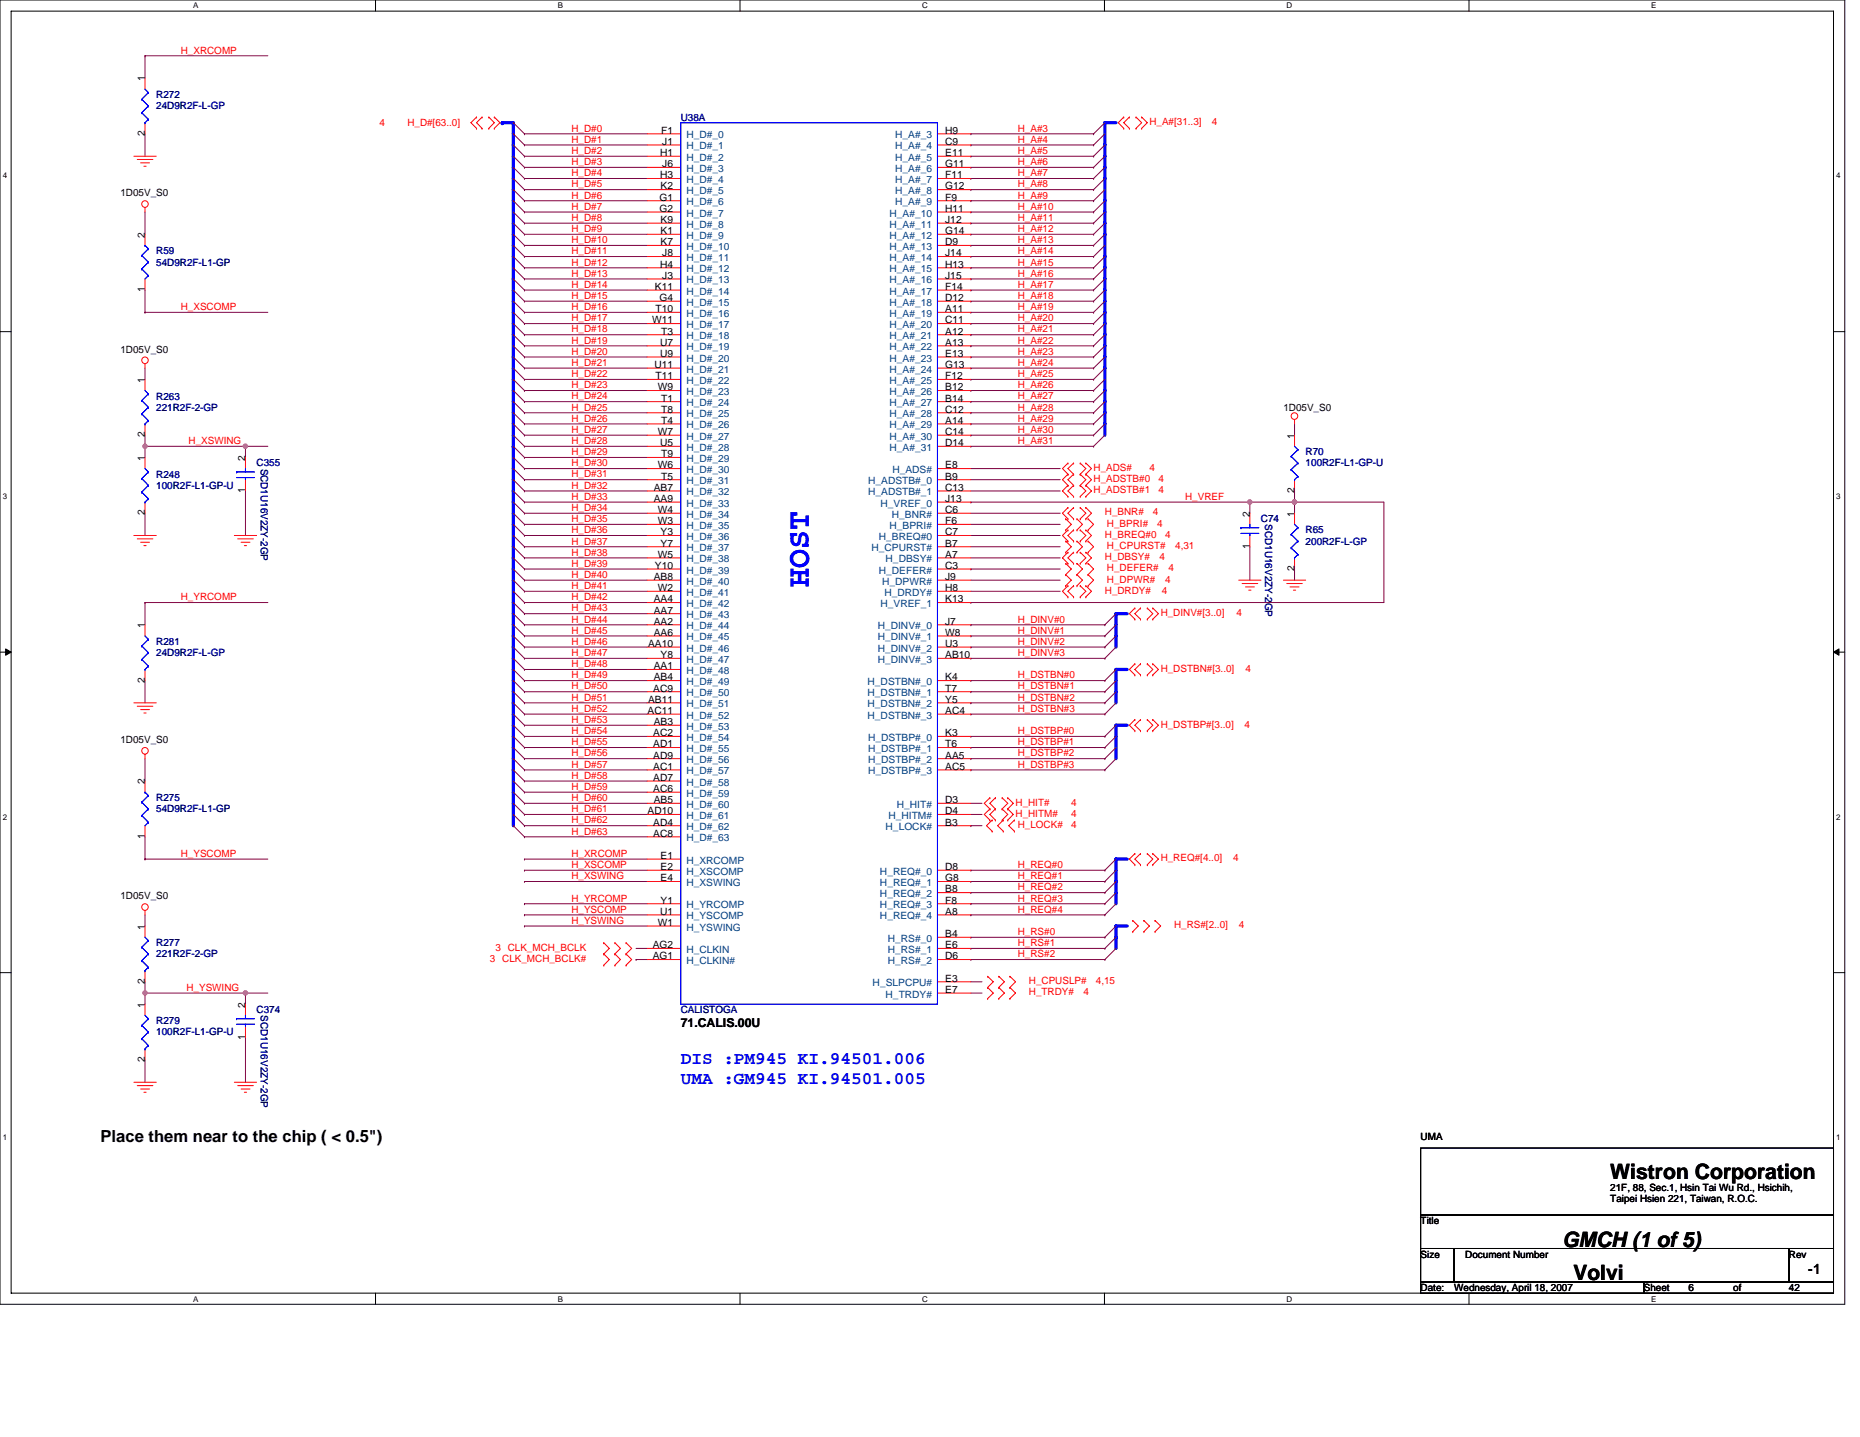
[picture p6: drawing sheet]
<svg xmlns="http://www.w3.org/2000/svg" width="279mm" height="216mm" viewBox="0 0 279 216" stroke-linecap="round" stroke-linejoin="round" font-family="sans-serif">
<defs><g id="words">
<text font-size="4.8" fill="#00f" x="121.5" y="88.2" transform="rotate(-90 121.5 88.2)">HOST</text>
<g font-size="3.2">
<text x="241.9" y="177.1">Wistron Corporation</text>
<text x="234.7" y="187.3">GMCH (1 of 5)</text>
<text x="236.4" y="192.4">Volvi</text>
</g>
<g font-size="2.7" fill="#00f">
<text x="102.3" y="159.8">DIS :PM945 KI.94501.006</text>
<text x="102.3" y="162.9">UMA :GM945 KI.94501.005</text>
</g>
<text font-size="2.5" x="15.1" y="171.6">Place them near to the chip ( &lt; 0.5&quot;)</text>
<text font-size="2.2" x="271.6" y="191.4">-1</text>
<text font-size="1.8" x="102.3" y="154.3">71.CALIS.00U</text>
<g font-size="1.5" fill="#f00">
<text x="27.2" y="8">H_XRCOMP</text>
<text x="57" y="18.9">4</text>
<text x="61.2" y="18.9">H_D#[63..0]</text>
<text x="85.8" y="19.8">H_D#0</text>
<text x="85.8" y="21.4">H_D#1</text>
<text x="85.8" y="23.1">H_D#2</text>
<text x="152.9" y="23.1">H_A#5</text>
<text x="152.9" y="19.8">H_A#3</text>
<text x="152.9" y="21.4">H_A#4</text>
<text x="172.7" y="18.8">H_A#[31..3]</text>
<text x="182.1" y="18.8">4</text>
<text x="85.8" y="24.8">H_D#3</text>
<text x="85.8" y="26.5">H_D#4</text>
<text x="85.8" y="28.2">H_D#5</text>
<text x="85.8" y="29.8">H_D#6</text>
<text x="152.9" y="28.2">H_A#8</text>
<text x="152.9" y="29.8">H_A#9</text>
<text x="152.9" y="24.8">H_A#6</text>
<text x="152.9" y="26.5">H_A#7</text>
<text x="85.8" y="31.5">H_D#7</text>
<text x="85.8" y="33.2">H_D#8</text>
<text x="85.8" y="34.9">H_D#9</text>
<text x="152.9" y="33.2">H_A#11</text>
<text x="152.9" y="34.9">H_A#12</text>
<text x="152.9" y="31.5">H_A#10</text>
<text x="85.8" y="36.5">H_D#10</text>
<text x="85.8" y="38.2">H_D#11</text>
<text x="85.8" y="39.9">H_D#12</text>
<text x="85.8" y="41.6">H_D#13</text>
<text x="152.9" y="38.2">H_A#14</text>
<text x="152.9" y="39.9">H_A#15</text>
<text x="152.9" y="41.6">H_A#16</text>
<text x="152.9" y="36.5">H_A#13</text>
<text x="27.2" y="46.6">H_XSCOMP</text>
<text x="85.8" y="43.2">H_D#14</text>
<text x="85.8" y="44.9">H_D#15</text>
<text x="85.8" y="46.6">H_D#16</text>
<text x="152.9" y="43.2">H_A#17</text>
<text x="152.9" y="44.9">H_A#18</text>
<text x="152.9" y="46.6">H_A#19</text>
<text x="85.8" y="48.3">H_D#17</text>
<text x="85.8" y="50">H_D#18</text>
<text x="85.8" y="51.6">H_D#19</text>
<text x="85.8" y="53.3">H_D#20</text>
<text x="152.9" y="53.3">H_A#23</text>
<text x="152.9" y="48.3">H_A#20</text>
<text x="152.9" y="50">H_A#21</text>
<text x="152.9" y="51.6">H_A#22</text>
<text x="85.8" y="55">H_D#21</text>
<text x="85.8" y="56.7">H_D#22</text>
<text x="85.8" y="58.3">H_D#23</text>
<text x="152.9" y="58.3">H_A#26</text>
<text x="152.9" y="55">H_A#24</text>
<text x="152.9" y="56.7">H_A#25</text>
<text x="85.8" y="60">H_D#24</text>
<text x="85.8" y="61.7">H_D#25</text>
<text x="85.8" y="63.4">H_D#26</text>
<text x="85.8" y="65">H_D#27</text>
<text x="152.9" y="63.4">H_A#29</text>
<text x="152.9" y="65">H_A#30</text>
<text x="152.9" y="60">H_A#27</text>
<text x="152.9" y="61.7">H_A#28</text>
<text x="28.3" y="66.7">H_XSWING</text>
<text x="85.8" y="66.7">H_D#28</text>
<text x="85.8" y="68.4">H_D#29</text>
<text x="85.8" y="70.1">H_D#30</text>
<text x="85.8" y="71.7">H_D#31</text>
<text x="152.9" y="66.7">H_A#31</text>
<text x="164.3" y="70.8">H_ADS#</text>
<text x="172.7" y="70.8">4</text>
<text x="85.8" y="73.4">H_D#32</text>
<text x="85.8" y="75.1">H_D#33</text>
<text x="85.8" y="76.8">H_D#34</text>
<text x="164.3" y="72.4">H_ADSTB#0</text>
<text x="164.3" y="74.1">H_ADSTB#1</text>
<text x="166" y="77.4">H_BNR#</text>
<text x="173.2" y="77.4">4</text>
<text x="174" y="72.4">4</text>
<text x="174" y="74.1">4</text>
<text x="178" y="75.1">H_VREF</text>
<text x="85.8" y="78.4">H_D#35</text>
<text x="85.8" y="80.1">H_D#36</text>
<text x="85.8" y="81.8">H_D#37</text>
<text x="85.8" y="83.5">H_D#38</text>
<text x="166" y="80.8">H_BREQ#0</text>
<text x="166.3" y="79.1">H_BPRI#</text>
<text x="166.3" y="82.5">H_CPURST#</text>
<text x="173.8" y="79.1">4</text>
<text x="175" y="80.8">4</text>
<text x="176.5" y="82.5">4,31</text>
<text x="85.8" y="85.2">H_D#39</text>
<text x="85.8" y="86.8">H_D#40</text>
<text x="85.8" y="88.5">H_D#41</text>
<text x="166" y="84.2">H_DBSY#</text>
<text x="166" y="89.2">H_DRDY#</text>
<text x="166.3" y="85.8">H_DEFER#</text>
<text x="166.3" y="87.5">H_DPWR#</text>
<text x="174.2" y="84.2">4</text>
<text x="174.5" y="89.2">4</text>
<text x="175" y="87.5">4</text>
<text x="175.5" y="85.8">4</text>
<text x="27.2" y="90.2">H_YRCOMP</text>
<text x="85.8" y="90.2">H_D#42</text>
<text x="85.8" y="91.9">H_D#43</text>
<text x="85.8" y="93.5">H_D#44</text>
<text x="85.8" y="95.2">H_D#45</text>
<text x="152.9" y="93.5">H_DINV#0</text>
<text x="152.9" y="95.2">H_DINV#1</text>
<text x="174.3" y="92.5">H_DINV#[3..0]</text>
<text x="185.7" y="92.5">4</text>
<text x="85.8" y="96.9">H_D#46</text>
<text x="85.8" y="98.6">H_D#47</text>
<text x="85.8" y="100.2">H_D#48</text>
<text x="85.8" y="101.9">H_D#49</text>
<text x="152.9" y="101.9">H_DSTBN#0</text>
<text x="152.9" y="96.9">H_DINV#2</text>
<text x="152.9" y="98.6">H_DINV#3</text>
<text x="174.3" y="100.9">H_DSTBN#[3..0]</text>
<text x="187.1" y="100.9">4</text>
<text x="85.8" y="103.6">H_D#50</text>
<text x="85.8" y="105.3">H_D#51</text>
<text x="85.8" y="107">H_D#52</text>
<text x="152.9" y="107">H_DSTBN#3</text>
<text x="152.9" y="105.3">H_DSTBN#2</text>
<text x="152.9" y="103.6">H_DSTBN#1</text>
<text x="85.8" y="108.6">H_D#53</text>
<text x="85.8" y="110.3">H_D#54</text>
<text x="85.8" y="112">H_D#55</text>
<text x="85.8" y="113.6">H_D#56</text>
<text x="152.9" y="113.6">H_DSTBP#2</text>
<text x="152.9" y="110.3">H_DSTBP#0</text>
<text x="152.9" y="112">H_DSTBP#1</text>
<text x="174.3" y="109.3">H_DSTBP#[3..0]</text>
<text x="186.9" y="109.3">4</text>
<text x="85.8" y="115.3">H_D#57</text>
<text x="85.8" y="117">H_D#58</text>
<text x="85.8" y="118.7">H_D#59</text>
<text x="152.9" y="115.3">H_DSTBP#3</text>
<text x="85.8" y="120.4">H_D#60</text>
<text x="85.8" y="122">H_D#61</text>
<text x="85.8" y="123.7">H_D#62</text>
<text x="85.8" y="125.4">H_D#63</text>
<text x="152.5" y="121.1">H_HIT#</text>
<text x="152.5" y="122.7">H_HITM#</text>
<text x="152.9" y="124.4">H_LOCK#</text>
<text x="160.9" y="124.4">4</text>
<text x="160.9" y="121.1">4</text>
<text x="160.9" y="122.7">4</text>
<text x="27.2" y="128.7">H_YSCOMP</text>
<text x="85.8" y="128.7">H_XRCOMP</text>
<text x="85.8" y="130.4">H_XSCOMP</text>
<text x="152.9" y="130.4">H_REQ#0</text>
<text x="174.3" y="129.4">H_REQ#[4..0]</text>
<text x="185.2" y="129.4">4</text>
<text x="85.8" y="135.4">H_YRCOMP</text>
<text x="85.8" y="137.1">H_YSCOMP</text>
<text x="85.8" y="132.1">H_XSWING</text>
<text x="152.9" y="132.1">H_REQ#1</text>
<text x="152.9" y="135.4">H_REQ#3</text>
<text x="152.9" y="133.8">H_REQ#2</text>
<text x="152.9" y="137.1">H_REQ#4</text>
<text x="74.4" y="142.8">3 CLK_MCH_BCLK</text>
<text x="85.8" y="138.8">H_YSWING</text>
<text x="152.9" y="142.2">H_RS#1</text>
<text x="152.9" y="143.8">H_RS#2</text>
<text x="152.9" y="140.5">H_RS#0</text>
<text x="176.4" y="139.5">H_RS#[2..0]</text>
<text x="186.1" y="139.5">4</text>
<text x="28" y="148.9">H_YSWING</text>
<text x="73.6" y="144.5">3 CLK_MCH_BCLK#</text>
<text x="154.6" y="149.5">H_TRDY#</text>
<text x="154.6" y="147.9">H_CPUSLP#</text>
<text x="162.8" y="149.5">4</text>
<text x="164.6" y="147.9">4,15</text>
</g>
<g font-size="1.5">
<text x="21.8" y="12.2" transform="rotate(-90 21.8 12.2)">1</text>
<text x="21.8" y="20.4" transform="rotate(-90 21.8 20.4)">2</text>
<text x="99.1" y="23.5">H1</text>
<text x="99.3" y="20.1">F1</text>
<text x="99.5" y="21.8">J1</text>
<text x="142" y="20.1">H9</text>
<text x="142" y="21.8">C9</text>
<text x="142" y="23.5">E11</text>
<text x="18.1" y="29.5">1D05V_S0</text>
<text x="99.1" y="26.8">H3</text>
<text x="99.2" y="28.5">K2</text>
<text x="99.5" y="25.1">J6</text>
<text x="142" y="25.1">G11</text>
<text x="142" y="26.8">F11</text>
<text x="142" y="28.5">G12</text>
<text x="21.8" y="35.7" transform="rotate(-90 21.8 35.7)">2</text>
<text x="99.1" y="30.1">G1</text>
<text x="99.1" y="31.8">G2</text>
<text x="99.2" y="33.5">K9</text>
<text x="99.2" y="35.2">K1</text>
<text x="142" y="30.1">F9</text>
<text x="142" y="31.8">H11</text>
<text x="142" y="33.5">J12</text>
<text x="142" y="35.2">G14</text>
<text x="99.1" y="40.2">H4</text>
<text x="99.2" y="36.9">K7</text>
<text x="99.5" y="38.5">J8</text>
<text x="99.5" y="41.9">J3</text>
<text x="142" y="36.9">D9</text>
<text x="142" y="38.5">J14</text>
<text x="142" y="40.2">H13</text>
<text x="142" y="41.9">J15</text>
<text x="21.8" y="43.9" transform="rotate(-90 21.8 43.9)">1</text>
<text x="98.4" y="43.6">K11</text>
<text x="98.5" y="46.9">T10</text>
<text x="99.1" y="45.2">G4</text>
<text x="142" y="43.6">F14</text>
<text x="142" y="45.2">D12</text>
<text x="142" y="46.9">A11</text>
<text x="18.1" y="53">1D05V_S0</text>
<text x="98" y="48.6">W11</text>
<text x="99.1" y="51.9">U7</text>
<text x="99.1" y="53.6">U9</text>
<text x="99.3" y="50.3">T3</text>
<text x="142" y="48.6">C11</text>
<text x="142" y="50.3">A12</text>
<text x="142" y="51.9">A13</text>
<text x="142" y="53.6">E13</text>
<text x="21.8" y="57.5" transform="rotate(-90 21.8 57.5)">1</text>
<text x="98.3" y="55.3">U11</text>
<text x="98.5" y="57">T11</text>
<text x="98.8" y="58.7">W9</text>
<text x="142" y="55.3">G13</text>
<text x="142" y="57">F12</text>
<text x="142" y="58.7">B12</text>
<text x="21.8" y="65.7" transform="rotate(-90 21.8 65.7)">2</text>
<text x="98.8" y="65.4">W7</text>
<text x="99.3" y="60.3">T1</text>
<text x="99.3" y="62">T8</text>
<text x="99.3" y="63.7">T4</text>
<text x="142" y="60.3">B14</text>
<text x="142" y="62">C12</text>
<text x="142" y="63.7">A14</text>
<text x="142" y="65.4">C14</text>
<text x="192.8" y="61.7">1D05V_S0</text>
<text x="194.4" y="65.9" transform="rotate(-90 194.4 65.9)">1</text>
<text x="21.8" y="69.2" transform="rotate(-90 21.8 69.2)">1</text>
<text x="36.9" y="69.2" transform="rotate(-90 36.9 69.2)">2</text>
<text x="98.8" y="70.4">W6</text>
<text x="99.1" y="67">U5</text>
<text x="99.3" y="68.7">T9</text>
<text x="142" y="67">D14</text>
<text x="142" y="70.4">E8</text>
<text x="21.8" y="77.4" transform="rotate(-90 21.8 77.4)">2</text>
<text x="36.9" y="74.1" transform="rotate(-90 36.9 74.1)">1</text>
<text x="98.2" y="73.7">AB7</text>
<text x="98.2" y="75.4">AA9</text>
<text x="98.8" y="77.1">W4</text>
<text x="99.3" y="72.1">T5</text>
<text x="142" y="75.4">J13</text>
<text x="142" y="72.1">B9</text>
<text x="142" y="73.7">C13</text>
<text x="142" y="77.1">C6</text>
<text x="187.7" y="77.6" transform="rotate(-90 187.7 77.6)">2</text>
<text x="194.4" y="77.6" transform="rotate(-90 194.4 77.6)">1</text>
<text x="194.4" y="74.1" transform="rotate(-90 194.4 74.1)">2</text>
<text x="98.8" y="78.8">W3</text>
<text x="98.8" y="83.8">W5</text>
<text x="99.2" y="80.4">Y3</text>
<text x="99.2" y="82.1">Y7</text>
<text x="142" y="83.8">A7</text>
<text x="142" y="82.1">B7</text>
<text x="142" y="78.8">F6</text>
<text x="142" y="80.4">C7</text>
<text x="187.7" y="82.5" transform="rotate(-90 187.7 82.5)">1</text>
<text x="98.2" y="87.1">AB8</text>
<text x="98.4" y="85.5">Y10</text>
<text x="98.8" y="88.8">W2</text>
<text x="142" y="87.1">J9</text>
<text x="142" y="88.8">H8</text>
<text x="142" y="85.5">C3</text>
<text x="194.4" y="85.8" transform="rotate(-90 194.4 85.8)">2</text>
<text x="21.8" y="94.4" transform="rotate(-90 21.8 94.4)">1</text>
<text x="98.2" y="90.5">AA4</text>
<text x="98.2" y="92.2">AA7</text>
<text x="98.2" y="93.9">AA2</text>
<text x="98.2" y="95.5">AA6</text>
<text x="142" y="93.9">J7</text>
<text x="142" y="95.5">W8</text>
<text x="142" y="90.5">K13</text>
<text x="97.4" y="97.2">AA10</text>
<text x="98.2" y="100.6">AA1</text>
<text x="99.2" y="98.9">Y8</text>
<text x="142" y="97.2">U3</text>
<text x="142" y="98.9">AB10</text>
<text x="21.8" y="102.6" transform="rotate(-90 21.8 102.6)">2</text>
<text x="97.3" y="107.3">AC11</text>
<text x="97.4" y="105.6">AB11</text>
<text x="98.1" y="103.9">AC9</text>
<text x="98.2" y="102.2">AB4</text>
<text x="142" y="102.2">K4</text>
<text x="142" y="103.9">T7</text>
<text x="142" y="105.6">Y5</text>
<text x="142" y="107.3">AC4</text>
<text x="18.1" y="111.7">1D05V_S0</text>
<text x="98.1" y="110.6">AC2</text>
<text x="98.1" y="112.3">AD1</text>
<text x="98.1" y="114">AD9</text>
<text x="98.2" y="108.9">AB3</text>
<text x="142" y="110.6">K3</text>
<text x="142" y="112.3">T6</text>
<text x="142" y="114">AA5</text>
<text x="21.8" y="117.9" transform="rotate(-90 21.8 117.9)">2</text>
<text x="98.1" y="115.7">AC1</text>
<text x="98.1" y="117.3">AD7</text>
<text x="98.1" y="119">AC6</text>
<text x="142" y="115.7">AC5</text>
<text x="97.3" y="122.3">AD10</text>
<text x="98.1" y="124">AD4</text>
<text x="98.1" y="125.7">AC8</text>
<text x="98.2" y="120.7">AB5</text>
<text x="142" y="122.3">D4</text>
<text x="142" y="124">B3</text>
<text x="142" y="120.7">D3</text>
<text x="21.8" y="126.1" transform="rotate(-90 21.8 126.1)">1</text>
<text x="99.2" y="129.1">E1</text>
<text x="99.2" y="130.7">E2</text>
<text x="142" y="130.7">D8</text>
<text x="18.1" y="135.1">1D05V_S0</text>
<text x="99.1" y="137.4">U1</text>
<text x="99.2" y="132.4">E4</text>
<text x="99.2" y="135.8">Y1</text>
<text x="142" y="132.4">G8</text>
<text x="142" y="134.1">B8</text>
<text x="142" y="135.8">F8</text>
<text x="142" y="137.4">A8</text>
<text x="21.8" y="139.7" transform="rotate(-90 21.8 139.7)">1</text>
<text x="98" y="142.5">AG2</text>
<text x="98.8" y="139.1">W1</text>
<text x="142" y="140.8">B4</text>
<text x="142" y="142.5">E6</text>
<text x="21.8" y="147.8" transform="rotate(-90 21.8 147.8)">2</text>
<text x="98" y="144.1">AG1</text>
<text x="142" y="147.5">E3</text>
<text x="142" y="149.2">E7</text>
<text x="142" y="144.1">D6</text>
<text x="21.8" y="151.4" transform="rotate(-90 21.8 151.4)">1</text>
<text x="36.9" y="151.4" transform="rotate(-90 36.9 151.4)">2</text>
<text x="21.8" y="159.6" transform="rotate(-90 21.8 159.6)">2</text>
<text x="36.9" y="156.2" transform="rotate(-90 36.9 156.2)">1</text>
<text x="213.4" y="171.3">UMA</text>
<text x="241.9" y="178.9">21F, 88, Sec.1, Hsin Tai Wu Rd., Hsichih,</text>
<text x="213.4" y="183.9">Title</text>
<text x="241.9" y="180.6">Taipei Hsien 221, Taiwan, R.O.C.</text>
<text x="213.4" y="188.9">Size</text>
<text x="220.1" y="188.9">Document Number</text>
<text x="268.7" y="188.9">Rev</text>
<text x="213.4" y="194">Date:</text>
<text x="218.4" y="194">Wednesday, April 18, 2007</text>
<text x="246.9" y="194">Sheet</text>
<text x="253.6" y="194">6</text>
<text x="260.3" y="194">of</text>
<text x="268.7" y="194">42</text>
</g>
<g font-size="1.5" fill="#000080">
<text x="23.5" y="14.8">R272</text>
<text x="23.5" y="16.4">24D9R2F-L-GP</text>
<text x="102.3" y="18.1">U38A</text>
<text x="23.5" y="38.2">R59</text>
<text x="23.5" y="39.9">54D9R2F-L1-GP</text>
<text x="23.5" y="60">R263</text>
<text x="23.5" y="61.7">221R2F-2-GP</text>
<text x="23.5" y="71.8">R248</text>
<text x="38.5" y="70.1">C355</text>
<text x="39.2" y="70.4" transform="rotate(90 39.2 70.4)">SCD1U16V2ZY-2GP</text>
<text x="196.1" y="68.4">R70</text>
<text x="196.1" y="70.1">100R2F-L1-GP-U</text>
<text x="23.5" y="73.4">100R2F-L1-GP-U</text>
<text x="189.4" y="78.5">C74</text>
<text x="190" y="78.8" transform="rotate(90 190 78.8)">SCD1U16V2ZY-2GP</text>
<text x="196.1" y="80.1">R65</text>
<text x="196.1" y="81.8">200R2F-L-GP</text>
<text x="23.5" y="96.9">R281</text>
<text x="23.5" y="98.6">24D9R2F-L-GP</text>
<text x="23.5" y="120.4">R275</text>
<text x="23.5" y="122">54D9R2F-L1-GP</text>
<text x="23.5" y="142.2">R277</text>
<text x="23.5" y="143.8">221R2F-2-GP</text>
<text x="23.5" y="153.9">R279</text>
<text x="23.5" y="155.6">100R2F-L1-GP-U</text>
<text x="38.5" y="152.2">C374</text>
<text x="39.2" y="152.5" transform="rotate(90 39.2 152.5)">SCD1U16V2ZY-2GP</text>
<text x="102.3" y="152.2">CALISTOGA</text>
</g>
<g font-size="1.5" fill="#004080">
<text x="103.1" y="20.8">H_D#_0</text>
<text x="103.1" y="22.5">H_D#_1</text>
<text x="134.5" y="20.8">H_A#_3</text>
<text x="134.5" y="22.5">H_A#_4</text>
<text x="103.1" y="24.2">H_D#_2</text>
<text x="103.1" y="25.8">H_D#_3</text>
<text x="103.1" y="27.5">H_D#_4</text>
<text x="103.1" y="29.2">H_D#_5</text>
<text x="134.5" y="24.2">H_A#_5</text>
<text x="134.5" y="25.8">H_A#_6</text>
<text x="134.5" y="27.5">H_A#_7</text>
<text x="134.5" y="29.2">H_A#_8</text>
<text x="103.1" y="30.8">H_D#_6</text>
<text x="103.1" y="32.5">H_D#_7</text>
<text x="103.1" y="34.2">H_D#_8</text>
<text x="103.1" y="35.9">H_D#_9</text>
<text x="133.6" y="32.5">H_A#_10</text>
<text x="133.6" y="34.2">H_A#_11</text>
<text x="133.6" y="35.9">H_A#_12</text>
<text x="134.5" y="30.8">H_A#_9</text>
<text x="103.1" y="37.5">H_D#_10</text>
<text x="103.1" y="39.2">H_D#_11</text>
<text x="103.1" y="40.9">H_D#_12</text>
<text x="133.6" y="37.5">H_A#_13</text>
<text x="133.6" y="39.2">H_A#_14</text>
<text x="133.6" y="40.9">H_A#_15</text>
<text x="103.1" y="42.6">H_D#_13</text>
<text x="103.1" y="44.3">H_D#_14</text>
<text x="103.1" y="45.9">H_D#_15</text>
<text x="103.1" y="47.6">H_D#_16</text>
<text x="133.6" y="42.6">H_A#_16</text>
<text x="133.6" y="44.3">H_A#_17</text>
<text x="133.6" y="45.9">H_A#_18</text>
<text x="133.6" y="47.6">H_A#_19</text>
<text x="103.1" y="49.3">H_D#_17</text>
<text x="103.1" y="51">H_D#_18</text>
<text x="103.1" y="52.6">H_D#_19</text>
<text x="133.6" y="49.3">H_A#_20</text>
<text x="133.6" y="51">H_A#_21</text>
<text x="133.6" y="52.6">H_A#_22</text>
<text x="103.1" y="54.3">H_D#_20</text>
<text x="103.1" y="56">H_D#_21</text>
<text x="103.1" y="57.7">H_D#_22</text>
<text x="103.1" y="59.4">H_D#_23</text>
<text x="133.6" y="54.3">H_A#_23</text>
<text x="133.6" y="56">H_A#_24</text>
<text x="133.6" y="57.7">H_A#_25</text>
<text x="133.6" y="59.4">H_A#_26</text>
<text x="103.1" y="61">H_D#_24</text>
<text x="103.1" y="62.7">H_D#_25</text>
<text x="103.1" y="64.4">H_D#_26</text>
<text x="133.6" y="61">H_A#_27</text>
<text x="133.6" y="62.7">H_A#_28</text>
<text x="133.6" y="64.4">H_A#_29</text>
<text x="103.1" y="66.1">H_D#_27</text>
<text x="103.1" y="67.7">H_D#_28</text>
<text x="103.1" y="69.4">H_D#_29</text>
<text x="103.1" y="71.1">H_D#_30</text>
<text x="133.6" y="66.1">H_A#_30</text>
<text x="133.6" y="67.7">H_A#_31</text>
<text x="134" y="71.1">H_ADS#</text>
<text x="103.1" y="72.7">H_D#_31</text>
<text x="103.1" y="74.4">H_D#_32</text>
<text x="103.1" y="76.1">H_D#_33</text>
<text x="103.1" y="77.8">H_D#_34</text>
<text x="130.4" y="72.7">H_ADSTB#_0</text>
<text x="130.4" y="74.4">H_ADSTB#_1</text>
<text x="132.3" y="76.1">H_VREF_0</text>
<text x="134" y="77.8">H_BNR#</text>
<text x="103.1" y="79.5">H_D#_35</text>
<text x="103.1" y="81.1">H_D#_36</text>
<text x="103.1" y="82.8">H_D#_37</text>
<text x="130.9" y="82.8">H_CPURST#</text>
<text x="132" y="81.1">H_BREQ#0</text>
<text x="133.6" y="79.5">H_BPRI#</text>
<text x="103.1" y="84.5">H_D#_38</text>
<text x="103.1" y="86.2">H_D#_39</text>
<text x="103.1" y="87.8">H_D#_40</text>
<text x="103.1" y="89.5">H_D#_41</text>
<text x="132" y="86.2">H_DEFER#</text>
<text x="132.5" y="87.8">H_DPWR#</text>
<text x="132.9" y="89.5">H_DRDY#</text>
<text x="133" y="84.5">H_DBSY#</text>
<text x="103.1" y="91.2">H_D#_42</text>
<text x="103.1" y="92.9">H_D#_43</text>
<text x="103.1" y="94.6">H_D#_44</text>
<text x="131.8" y="94.6">H_DINV#_0</text>
<text x="132.3" y="91.2">H_VREF_1</text>
<text x="103.1" y="96.2">H_D#_45</text>
<text x="103.1" y="97.9">H_D#_46</text>
<text x="103.1" y="99.6">H_D#_47</text>
<text x="103.1" y="101.3">H_D#_48</text>
<text x="131.8" y="96.2">H_DINV#_1</text>
<text x="131.8" y="97.9">H_DINV#_2</text>
<text x="131.8" y="99.6">H_DINV#_3</text>
<text x="103.1" y="102.9">H_D#_49</text>
<text x="103.1" y="104.6">H_D#_50</text>
<text x="103.1" y="106.3">H_D#_51</text>
<text x="103.1" y="108">H_D#_52</text>
<text x="130.3" y="102.9">H_DSTBN#_0</text>
<text x="130.3" y="104.6">H_DSTBN#_1</text>
<text x="130.3" y="106.3">H_DSTBN#_2</text>
<text x="130.3" y="108">H_DSTBN#_3</text>
<text x="103.1" y="109.6">H_D#_53</text>
<text x="103.1" y="111.3">H_D#_54</text>
<text x="103.1" y="113">H_D#_55</text>
<text x="130.4" y="111.3">H_DSTBP#_0</text>
<text x="130.4" y="113">H_DSTBP#_1</text>
<text x="103.1" y="114.7">H_D#_56</text>
<text x="103.1" y="116.4">H_D#_57</text>
<text x="103.1" y="118">H_D#_58</text>
<text x="103.1" y="119.7">H_D#_59</text>
<text x="130.4" y="114.7">H_DSTBP#_2</text>
<text x="130.4" y="116.4">H_DSTBP#_3</text>
<text x="103.1" y="121.4">H_D#_60</text>
<text x="103.1" y="123">H_D#_61</text>
<text x="103.1" y="124.7">H_D#_62</text>
<text x="133" y="124.7">H_LOCK#</text>
<text x="133.5" y="123">H_HITM#</text>
<text x="134.7" y="121.4">H_HIT#</text>
<text x="103.1" y="129.8">H_XRCOMP</text>
<text x="103.1" y="131.4">H_XSCOMP</text>
<text x="103.1" y="126.4">H_D#_63</text>
<text x="132.2" y="131.4">H_REQ#_0</text>
<text x="103.1" y="133.1">H_XSWING</text>
<text x="103.1" y="136.5">H_YRCOMP</text>
<text x="132.2" y="133.1">H_REQ#_1</text>
<text x="132.2" y="134.8">H_REQ#_2</text>
<text x="132.2" y="136.5">H_REQ#_3</text>
<text x="103.1" y="143.2">H_CLKIN</text>
<text x="103.1" y="138.1">H_YSCOMP</text>
<text x="103.1" y="139.8">H_YSWING</text>
<text x="132.2" y="138.1">H_REQ#_4</text>
<text x="133.4" y="141.5">H_RS#_0</text>
<text x="133.4" y="143.2">H_RS#_1</text>
<text x="103.1" y="144.8">H_CLKIN#</text>
<text x="131.1" y="148.2">H_SLPCPU#</text>
<text x="133" y="149.9">H_TRDY#</text>
<text x="133.4" y="144.8">H_RS#_2</text>
</g>
<g font-size="1.2">
<text x="29" y="1.3">A</text>
<text x="83.8" y="1.3">B</text>
<text x="138.5" y="1.3">C</text>
<text x="193.3" y="1.3">D</text>
<text x="248" y="1.3">E</text>
<text x=".4" y="26.8">4</text>
<text x="275.8" y="26.8">4</text>
<text x=".4" y="75">3</text>
<text x="275.8" y="75">3</text>
<text x=".4" y="123.1">2</text>
<text x="275.8" y="123.1">2</text>
<text x=".4" y="171.3">1</text>
<text x="275.8" y="171.3">1</text>
<text x="29" y="195.6">A</text>
<text x="83.8" y="195.6">B</text>
<text x="138.5" y="195.6">C</text>
<text x="193.3" y="195.6">D</text>
<text x="248" y="195.6">E</text>
</g>
</g></defs>
<path d="M0 0h277.1v196h-277.1zM1.7 1.7h273.7v192.6h-273.7z" fill="none" stroke="#000" stroke-width=".15"/>
<g fill="#fff">
<path d="M29 .2h.8v1.3h-.8z"/>
<path d="M29 194.5h.8v1.3h-.8z"/>
</g>
<path d="M56.4 0v1.7M56.4 194.3v1.7" fill="none" stroke="#000" stroke-width=".15"/>
<g fill="#fff">
<path d="M83.8 .2h.8v1.3h-.8z"/>
<path d="M83.8 194.5h.8v1.3h-.8z"/>
</g>
<path d="M111.2 0v1.7M111.2 194.3v1.7" fill="none" stroke="#000" stroke-width=".15"/>
<g fill="#fff">
<path d="M138.5 .2h.9v1.3h-.9z"/>
<path d="M138.5 194.5h.9v1.3h-.9z"/>
</g>
<path d="M165.9 0v1.7M165.9 194.3v1.7" fill="none" stroke="#000" stroke-width=".15"/>
<g fill="#fff">
<path d="M193.3 .2h.8v1.3h-.8z"/>
<path d="M193.3 194.5h.8v1.3h-.8z"/>
</g>
<path d="M220.7 0v1.7M220.7 194.3v1.7" fill="none" stroke="#000" stroke-width=".15"/>
<g fill="#fff">
<path d="M248 .2h.8v1.3h-.8z"/>
<path d="M248 194.5h.8v1.3h-.8z"/>
<path d="M.4 25.7h.7v1.4h-.7z"/>
<path d="M275.8 25.7h.7v1.4h-.7z"/>
<path d="M.4 73.9h.7v1.3h-.7z"/>
<path d="M275.8 73.9h.7v1.3h-.7z"/>
</g>
<path d="M0 49.8h1.7M275.4 49.8h1.7" fill="none" stroke="#000" stroke-width=".15"/>
<g fill="#fff">
<path d="M.4 122h.7v1.4h-.7z"/>
<path d="M275.8 122h.7v1.4h-.7z"/>
</g>
<path d="M0 98h1.7M275.4 98h1.7" fill="none" stroke="#000" stroke-width=".15"/>
<path d="M.8 97.5l.9 .5-.9 .4zM275.4 98l.8-.5v.9z" fill="#000" stroke="#000" stroke-width=".15"/>
<g fill="#fff">
<path d="M.4 170.2h.7v1.3h-.7z"/>
<path d="M275.8 170.2h.7v1.3h-.7z"/>
</g>
<path d="M0 146.1h1.7M275.4 146.1h1.7M213.4 172.5h62v10.1h-62zM213.4 182.6h62v5h-62zM213.4 187.6h5v5h-5zM213.4 192.6h33.5v1.7h-33.5zM218.4 187.6h50.3v5h-50.3zM246.9 192.6h28.5v1.7h-28.5zM268.7 187.6h6.7v5h-6.7z" fill="none" stroke="#000" stroke-width=".15"/>
<g fill="none" stroke="#800040" stroke-width=".15">
<path d="M21.8 8.4h.1M21.8 8.4v3.3M21.8 8.4h18.4M77.1 18.4h.1M77.1 18.4l1.7 1.7M166 18.4l-1.7 1.7M21.8 20.1v3.4M21.8 31.9v3.3M77.1 20.1h.1M77.1 21.8h.1M77.1 23.5h.1M77.1 25.1h.1"/>
<path d="M77.1 26.8h.1M77.1 28.5h.1M77.1 30.2h.1M77.1 31.9h.1M77.1 33.5h.1M77.1 35.2h.1M77.1 36.9h.1M77.1 38.5h.1M77.1 20.1l1.7 1.7M77.1 21.8l1.7 1.7M77.1 23.5l1.7 1.6M77.1 25.1l1.7 1.7"/>
<path d="M77.1 26.8l1.7 1.7M77.1 28.5l1.7 1.7M77.1 30.2l1.7 1.7M77.1 31.9l1.7 1.6M77.1 33.5l1.7 1.7M77.1 35.2l1.7 1.7M77.1 36.9l1.7 1.6M77.1 38.5l1.7 1.7M78.8 20.1h.1M78.8 21.8h.1M78.8 23.5h.1M78.8 25.1h.1"/>
<path d="M78.8 26.8h.1M78.8 28.5h.1M78.8 30.2h.1M78.8 31.9h.1M78.8 33.5h.1M78.8 35.2h.1M78.8 36.9h.1M78.8 38.5h.1M78.8 20.1h18.4M78.8 21.8h18.4M78.8 23.5h18.4M78.8 25.1h18.4"/>
<path d="M78.8 26.8h18.4M78.8 28.5h18.4M78.8 30.2h18.4M78.8 31.9h18.4M78.8 33.5h18.4M78.8 35.2h18.4M78.8 36.9h18.4M78.8 38.5h18.4M145.8 38.5h.1M145.8 33.5h.1M145.8 35.2h.1M145.8 36.9h.1"/>
<path d="M145.8 28.5h.1M145.8 30.2h.1M145.8 31.9h.1M145.8 23.5h.1M145.8 25.1h.1M145.8 26.8h.1M145.8 20.1h.1M145.8 21.8h.1M145.8 20.1h18.5M145.8 21.8h18.5M145.8 23.5h18.5M145.8 25.1h18.5"/>
<path d="M145.8 26.8h18.5M145.8 28.5h18.5M145.8 30.2h18.5M145.8 31.9h18.5M145.8 33.5h18.5M145.8 35.2h18.5M145.8 36.9h18.5M145.8 38.5h18.5M164.3 20.1h.1M164.3 21.8h.1M164.3 23.5h.1M164.3 25.1h.1"/>
<path d="M164.3 26.8h.1M164.3 28.5h.1M164.3 30.2h.1M164.3 31.9h.1M164.3 33.5h.1M164.3 35.2h.1M164.3 36.9h.1M164.3 38.5h.1M166 20.1l-1.7 1.7M166 21.8l-1.7 1.7M166 23.5l-1.7 1.6M166 25.1l-1.7 1.7"/>
<path d="M166 26.8l-1.7 1.7M166 28.5l-1.7 1.7M166 30.2l-1.7 1.7M166 31.9l-1.7 1.6M166 33.5l-1.7 1.7M166 35.2l-1.7 1.7M166 36.9l-1.7 1.6M166 38.5l-1.7 1.7M21.8 43.6v3.3M21.8 46.9h.1M21.8 55.3v1.7M21.8 46.9h18.4"/>
<path d="M77.1 40.2h.1M77.1 41.9h.1M77.1 43.6h.1M77.1 45.3h.1M77.1 46.9h.1M77.1 48.6h.1M77.1 50.3h.1M77.1 52h.1M77.1 53.6h.1M77.1 55.3h.1M77.1 57h.1M77.1 58.7h.1"/>
<path d="M77.1 40.2l1.7 1.7M77.1 41.9l1.7 1.7M77.1 43.6l1.7 1.7M77.1 45.3l1.7 1.6M77.1 46.9l1.7 1.7M77.1 48.6l1.7 1.7M77.1 50.3l1.7 1.7M77.1 52l1.7 1.6M77.1 53.6l1.7 1.7M77.1 55.3l1.7 1.7M77.1 57l1.7 1.7M77.1 58.7l1.7 1.6"/>
<path d="M78.8 40.2h.1M78.8 41.9h.1M78.8 43.6h.1M78.8 45.3h.1M78.8 46.9h.1M78.8 48.6h.1M78.8 50.3h.1M78.8 52h.1M78.8 53.6h.1M78.8 55.3h.1M78.8 57h.1M78.8 58.7h.1"/>
<path d="M78.8 40.2h18.4M78.8 41.9h18.4M78.8 43.6h18.4M78.8 45.3h18.4M78.8 46.9h18.4M78.8 48.6h18.4M78.8 50.3h18.4M78.8 52h18.4M78.8 53.6h18.4M78.8 55.3h18.4M78.8 57h18.4M78.8 58.7h18.4"/>
<path d="M145.8 58.7h.1M145.8 53.6h.1M145.8 55.3h.1M145.8 57h.1M145.8 48.6h.1M145.8 50.3h.1M145.8 52h.1M145.8 43.6h.1M145.8 45.3h.1M145.8 46.9h.1M145.8 40.2h.1M145.8 41.9h.1"/>
<path d="M145.8 40.2h18.5M145.8 41.9h18.5M145.8 43.6h18.5M145.8 45.3h18.5M145.8 46.9h18.5M145.8 48.6h18.5M145.8 50.3h18.5M145.8 52h18.5M145.8 53.6h18.5M145.8 55.3h18.5M145.8 57h18.5M145.8 58.7h18.5"/>
<path d="M164.3 40.2h.1M164.3 41.9h.1M164.3 43.6h.1M164.3 45.3h.1M164.3 46.9h.1M164.3 48.6h.1M164.3 50.3h.1M164.3 52h.1M164.3 53.6h.1M164.3 55.3h.1M164.3 57h.1M164.3 58.7h.1"/>
<path d="M166 40.2l-1.7 1.7M166 41.9l-1.7 1.7M166 43.6l-1.7 1.7M166 45.3l-1.7 1.6M166 46.9l-1.7 1.7M166 48.6l-1.7 1.7M166 50.3l-1.7 1.7M166 52l-1.7 1.6M166 53.6l-1.7 1.7M166 55.3l-1.7 1.7M166 57l-1.7 1.7M166 58.7l-1.7 1.6"/>
<path d="M21.8 67.1v1.6M21.8 67.1h.1M21.8 65.4v1.7M21.8 77.1v3.4M21.8 67.1h15.1M36.9 67.1h3.3M36.9 67.1v1.6M36.9 73.8v6.7M77.1 60.3h.1M77.1 62h.1M77.1 63.7h.1M77.1 65.4h.1"/>
<path d="M77.1 67.1h.1M77.1 68.7h.1M77.1 70.4h.1M77.1 72.1h.1M77.1 73.8h.1M77.1 75.4h.1M77.1 77.1h.1M77.1 78.8h.1M77.1 60.3l1.7 1.7M77.1 62l1.7 1.7M77.1 63.7l1.7 1.7M77.1 65.4l1.7 1.7"/>
<path d="M77.1 67.1l1.7 1.6M77.1 68.7l1.7 1.7M77.1 70.4l1.7 1.7M77.1 72.1l1.7 1.7M77.1 73.8l1.7 1.6M77.1 75.4l1.7 1.7M77.1 77.1l1.7 1.7M77.1 78.8l1.7 1.7M78.8 60.3h.1M78.8 62h.1M78.8 63.7h.1M78.8 65.4h.1"/>
<path d="M78.8 67.1h.1M78.8 68.7h.1M78.8 70.4h.1M78.8 72.1h.1M78.8 73.8h.1M78.8 75.4h.1M78.8 77.1h.1M78.8 78.8h.1M78.8 75.4h18.4M78.8 60.3h18.4M78.8 62h18.4M78.8 63.7h18.4"/>
<path d="M78.8 65.4h18.4M78.8 67.1h18.4M78.8 68.7h18.4M78.8 70.4h18.4M78.8 72.1h18.4M78.8 73.8h18.4M78.8 77.1h18.4M78.8 78.8h18.4M145.8 63.7h.1M145.8 65.4h.1M145.8 67.1h.1M145.8 60.3h.1"/>
<path d="M145.8 62h.1M145.8 75.4h62.1v15.1h-62.1M145.8 72.1h13.5M145.8 73.8h13.5M145.8 77.1h13.5M145.8 78.8h13.5M145.8 70.4h13.5M145.8 75.4h.1M145.8 60.3h18.5M145.8 62h18.5M145.8 63.7h18.5M145.8 65.4h18.5"/>
<path d="M145.8 67.1h18.5M164.3 60.3h.1M164.3 62h.1M164.3 63.7h.1M164.3 65.4h.1M164.3 67.1h.1M166 60.3l-1.7 1.7M166 62l-1.7 1.7M166 63.7l-1.7 1.7M166 65.4l-1.7 1.7M187.7 75.4h.1M187.7 75.4v1.7"/>
<path d="M194.5 75.4h.1M194.5 73.8v1.6M194.5 63.7v1.7M194.5 75.4v1.7M21.8 90.5h.1M21.8 90.5v3.4M21.8 90.5h18.4M77.1 80.5h.1M77.1 82.1h.1M77.1 83.8h.1M77.1 85.5h.1M77.1 87.2h.1"/>
<path d="M77.1 88.8h.1M77.1 90.5h.1M77.1 92.2h.1M77.1 93.9h.1M77.1 95.5h.1M77.1 97.2h.1M77.1 98.9h.1M77.1 80.5l1.7 1.6M77.1 82.1l1.7 1.7M77.1 83.8l1.7 1.7M77.1 85.5l1.7 1.7M77.1 87.2l1.7 1.6"/>
<path d="M77.1 88.8l1.7 1.7M77.1 90.5l1.7 1.7M77.1 92.2l1.7 1.7M77.1 93.9l1.7 1.6M77.1 95.5l1.7 1.7M77.1 97.2l1.7 1.7M77.1 98.9l1.7 1.7M78.8 80.5h.1M78.8 82.1h.1M78.8 83.8h.1M78.8 85.5h.1M78.8 87.2h.1"/>
<path d="M78.8 88.8h.1M78.8 90.5h.1M78.8 92.2h.1M78.8 93.9h.1M78.8 95.5h.1M78.8 97.2h.1M78.8 98.9h.1M78.8 80.5h18.4M78.8 82.1h18.4M78.8 83.8h18.4M78.8 85.5h18.4M78.8 87.2h18.4"/>
<path d="M78.8 88.8h18.4M78.8 90.5h18.4M78.8 92.2h18.4M78.8 93.9h18.4M78.8 95.5h18.4M78.8 97.2h18.4M78.8 98.9h18.4M145.8 83.8h13.5M145.8 90.5h.1M145.8 85.5h.1M145.8 93.9h.1M145.8 95.5h.1"/>
<path d="M145.8 97.2h.1M145.8 98.9h.1M145.8 87.2h13.5M145.8 88.8h13.5M145.8 80.5h13.5M145.8 82.1h13.5M145.8 85.5h13.5M145.8 93.9h20.2M145.8 95.5h20.2M145.8 97.2h20.2M145.8 98.9h20.2M166 93.9h.1"/>
<path d="M166 95.5h.1M166 97.2h.1M166 98.9h.1M167.6 92.2l-1.6 1.7M167.6 93.9l-1.6 1.6M167.6 95.5l-1.6 1.7M167.6 97.2l-1.6 1.7M187.7 82.1v5.1M194.5 85.5v1.7M21.8 102.3v3.3M21.8 114v3.3M77.1 100.6h.1"/>
<path d="M77.1 102.3h.1M77.1 103.9h.1M77.1 105.6h.1M77.1 107.3h.1M77.1 109h.1M77.1 110.6h.1M77.1 112.3h.1M77.1 114h.1M77.1 115.7h.1M77.1 117.3h.1M77.1 119h.1M77.1 100.6l1.7 1.7"/>
<path d="M77.1 102.3l1.7 1.6M77.1 103.9l1.7 1.7M77.1 105.6l1.7 1.7M77.1 107.3l1.7 1.7M77.1 109l1.7 1.6M77.1 110.6l1.7 1.7M77.1 112.3l1.7 1.7M77.1 114l1.7 1.7M77.1 115.7l1.7 1.6M77.1 117.3l1.7 1.7M77.1 119l1.7 1.7M78.8 100.6h.1"/>
<path d="M78.8 102.3h.1M78.8 103.9h.1M78.8 105.6h.1M78.8 107.3h.1M78.8 109h.1M78.8 110.6h.1M78.8 112.3h.1M78.8 114h.1M78.8 115.7h.1M78.8 117.3h.1M78.8 119h.1M78.8 100.6h18.4"/>
<path d="M78.8 102.3h18.4M78.8 103.9h18.4M78.8 105.6h18.4M78.8 107.3h18.4M78.8 109h18.4M78.8 110.6h18.4M78.8 112.3h18.4M78.8 114h18.4M78.8 115.7h18.4M78.8 117.3h18.4M78.8 119h18.4M145.8 107.3h.1"/>
<path d="M145.8 105.6h.1M145.8 103.9h.1M145.8 102.3h.1M145.8 114h.1M145.8 110.6h.1M145.8 115.7h.1M145.8 112.3h.1M145.8 102.3h20.2M145.8 103.9h20.2M145.8 105.6h20.2M145.8 107.3h20.2M145.8 110.6h20.2"/>
<path d="M145.8 112.3h20.2M145.8 114h20.2M145.8 115.7h20.2M166 102.3h.1M166 103.9h.1M166 105.6h.1M166 107.3h.1M166 114h.1M166 110.6h.1M166 112.3h.1M166 115.7h.1M167.6 100.6l-1.6 1.7"/>
<path d="M167.6 102.3l-1.6 1.6M167.6 103.9l-1.6 1.7M167.6 105.6l-1.6 1.7M167.6 112.3l-1.6 1.7M167.6 109l-1.6 1.6M167.6 110.6l-1.6 1.7M167.6 114l-1.6 1.7M21.8 125.7v3.4M21.8 129.1h.1M21.8 137.5v1.6M21.8 129.1h18.4M77.1 120.7h.1"/>
<path d="M77.1 122.4h.1M77.1 124.1h.1M77.1 120.7l1.7 1.7M77.1 122.4l1.7 1.7M77.1 124.1l1.7 1.6M78.8 120.7h.1M78.8 122.4h.1M78.8 124.1h.1M78.8 125.7h.1M78.8 135.8h.1M78.8 137.5h.1M78.8 139.1h.1"/>
<path d="M78.8 129.1h.1M78.8 130.7h.1M78.8 132.4h.1M78.8 120.7h18.4M78.8 122.4h18.4M78.8 124.1h18.4M78.8 125.7h18.4M78.8 132.4h18.4M78.8 135.8h18.4M78.8 130.7h18.4M78.8 137.5h18.4M78.8 129.1h18.4"/>
<path d="M78.8 139.1h18.4M145.8 132.4h.1M145.8 135.8h.1M145.8 134.1h.1M145.8 130.7h.1M145.8 137.5h.1M145.8 120.7h1.7M145.8 122.4h1.7M145.8 124.1h.1M145.8 124.1h1.7M145.8 132.4h20.2M145.8 135.8h20.2"/>
<path d="M145.8 134.1h20.2M145.8 130.7h20.2M145.8 137.5h20.2M166 132.4h.1M166 135.8h.1M166 134.1h.1M166 130.7h.1M166 137.5h.1M167.6 130.7l-1.6 1.7M167.6 134.1l-1.6 1.7M167.6 132.4l-1.6 1.7M167.6 129.1l-1.6 1.6"/>
<path d="M167.6 135.8l-1.6 1.7M167.6 139.1l-1.6 1.7M21.8 147.5v1.7M21.8 149.2h.1M21.8 149.2v1.7M21.8 159.3v3.3M21.8 149.2h15.1M36.9 149.2v1.7M36.9 149.2h3.3M36.9 155.9v6.7M95.5 142.5h1.7M95.5 144.2h.1"/>
<path d="M95.5 144.2h1.7M145.8 142.5h.1M145.8 144.2h.1M145.8 140.8h.1M145.8 149.2h1.7M145.8 147.5h1.7M145.8 142.5h20.2M145.8 144.2h20.2M145.8 140.8h20.2M166 142.5h.1M166 144.2h.1M166 140.8h.1"/>
<path d="M167.6 140.8l-1.6 1.7M167.6 142.5l-1.6 1.7"/>
</g>
<g fill="#f0f" stroke="#f0f" stroke-width=".15">
<circle cx="194.4" cy="75.4" r=".33"/>
<circle cx="36.9" cy="67" r=".33"/>
<circle cx="21.8" cy="67" r=".32"/>
<circle cx="36.9" cy="149.2" r=".33"/>
<circle cx="21.8" cy="149.2" r=".32"/>
<circle cx="187.7" cy="75.4" r=".33"/>
</g>
<g fill="none" stroke="#00f" stroke-width=".49">
<path d="M75.4 18.4h.1M75.4 18.4h1.7v48.7M166 18.4h.1M166 18.4v47M166 18.4h1.6M77.1 67.1v57M77.1 67.1h.1M167.6 92.2v5M167.6 92.2h.1M167.6 92.2h1.7M167.6 100.6h.1M167.6 100.6v5"/>
<path d="M167.6 109v5M167.6 109h.1M167.6 100.6h1.7M167.6 109h1.7M167.6 139.1h.1M167.6 139.1h1.7M167.6 129.1h.1M167.6 129.1v6.7M167.6 139.1v3.4M167.6 129.1h1.7M167.6 140.8h.1"/>
</g>
<g fill="none" stroke="#f00" stroke-width=".15">
<path d="M21.8 11.7v1.7M21.8 18.4v1.7M71.6 19.3h.1M71.6 17.6h.1M71.6 17.6l-.9 .8 .9 .9M72.4 19.3h.1M72.4 17.6h.1M72.4 17.6l-.8 .8 .8 .9M73.4 17.6h.1M73.4 19.3h.1M73.4 17.6l.9 .8-.9 .9M74.3 19.3h.1"/>
<path d="M74.3 17.6h.1M74.3 17.6l.8 .8-.8 .9M168.8 19.3h.1M168.8 17.6h.1M168.8 17.6l-.8 .8 .8 .9M169.7 19.3h.1M169.7 17.6h.1M169.7 17.6l-.9 .8 .9 .9M170.6 17.6h.1M170.6 19.3h.1M170.6 17.6l.9 .8-.9 .9M171.5 19.3h.1"/>
<path d="M171.5 17.6h.1M171.5 17.6l.8 .8-.8 .9M20.1 23.5h3.4M20.6 24h2.4M21.1 24.5h1.4M21.6 25h.3M21.8 31.2v.7M21.8 35.2v1.7M97.2 20.1h5.1M97.2 21.8h5.1M97.2 23.5h5.1M97.2 25.1h5.1"/>
<path d="M97.2 26.8h5.1M97.2 28.5h5.1M97.2 30.2h5.1M97.2 31.9h5.1M97.2 33.5h5.1M97.2 35.2h5.1M97.2 36.9h5.1M97.2 38.5h5.1M140.8 20.1h5M140.8 21.8h5M140.8 23.5h5M140.8 25.1h5"/>
<path d="M140.8 26.8h5M140.8 28.5h5M140.8 30.2h5M140.8 31.9h5M140.8 33.5h5M140.8 35.2h5M140.8 36.9h5M140.8 38.5h5M21.8 54.7v.6M21.8 41.9v1.7M21.8 57v1.7M97.2 40.2h5.1"/>
<path d="M97.2 41.9h5.1M97.2 43.6h5.1M97.2 45.3h5.1M97.2 46.9h5.1M97.2 48.6h5.1M97.2 50.3h5.1M97.2 52h5.1M97.2 53.6h5.1M97.2 55.3h5.1M97.2 57h5.1M97.2 58.7h5.1M140.8 40.2h5"/>
<path d="M140.8 41.9h5M140.8 43.6h5M140.8 45.3h5M140.8 46.9h5M140.8 48.6h5M140.8 50.3h5M140.8 52h5M140.8 53.6h5M140.8 55.3h5M140.8 57h5M140.8 58.7h5M21.8 63.7v1.7"/>
<path d="M21.8 68.7v1.7M21.8 75.4v1.7M36.9 68.7v1.7M36.9 72.1v1.7M97.2 60.3h5.1M97.2 62h5.1M97.2 63.7h5.1M97.2 65.4h5.1M97.2 67.1h5.1M97.2 70.4h5.1M97.2 72.1h5.1M97.2 73.8h5.1"/>
<path d="M97.2 75.4h5.1M97.2 77.1h5.1M97.2 78.8h5.1M97.2 68.7h5.1M140.8 60.3h5M140.8 62h5M140.8 63.7h5M140.8 65.4h5M140.8 67.1h5M140.8 70.4h5M140.8 72.1h5M140.8 73.8h5"/>
<path d="M140.8 75.4h5M140.8 77.1h5M140.8 78.8h5M160.1 79.6h.1M160.1 78h.1M160.1 78l.8 .8-.8 .8M160.4 78h.1M160.4 76.3h.1M160.4 79.6h.1M160.4 71.2h.1M160.4 69.6h.1M160.4 72.9h.1"/>
<path d="M160.4 74.6h.1M160.4 76.3l-.8 .8 .8 .9M160.4 79.6l-.8 .9 .8 .8M160.4 69.6l-.8 .8 .8 .8M160.4 71.2l-.8 .9 .8 .8M160.4 72.9l-.8 .9 .8 .8M161.3 78h.1M161.3 76.3h.1M161.3 79.6h.1M161.3 71.2h.1M161.3 69.6h.1M161.3 72.9h.1"/>
<path d="M161.3 74.6h.1M161.3 76.3l-.9 .8 .9 .9M161.3 79.6l-.9 .9 .9 .8M161.3 69.6l-.9 .8 .9 .8M161.3 71.2l-.9 .9 .9 .8M161.3 72.9l-.9 .9 .9 .8M161.8 78h.1M161.8 79.6h.1M161.8 78l.8 .8-.8 .8M162.3 76.3h.1M162.3 78h.1M162.3 79.6h.1"/>
<path d="M162.3 69.6h.1M162.3 71.2h.1M162.3 72.9h.1M162.3 74.6h.1M162.3 76.3l.8 .8-.8 .9M162.3 79.6l.8 .9-.8 .8M162.3 69.6l.8 .8-.8 .8M162.3 71.2l.8 .9-.8 .8M162.3 72.9l.8 .9-.8 .8M163.1 78h.1M163.1 76.3h.1M163.1 79.6h.1"/>
<path d="M163.1 71.2h.1M163.1 69.6h.1M163.1 72.9h.1M163.1 74.6h.1M163.1 76.3l.9 .8-.9 .9M163.1 79.6l.9 .9-.9 .8M163.1 69.6l.9 .8-.9 .8M163.1 71.2l.9 .9-.9 .8M163.1 72.9l.9 .9-.9 .8M163.4 79.6h.1M163.4 78h.1M163.4 78l.9 .8-.9 .8"/>
<path d="M187.7 77.1v1.7M194.5 63v.7M194.5 65.4v1.7M194.5 72.1v1.7M194.5 77.1v1.7M20.1 80.5h3.4M20.6 81h2.4M21.1 81.5h1.4M21.6 82h.3M21.8 93.9v1.6M35.2 80.5h3.3M35.7 81h2.4"/>
<path d="M36.2 81.5h1.3M36.7 82h.3M97.2 80.5h5.1M97.2 82.1h5.1M97.2 83.8h5.1M97.2 85.5h5.1M97.2 87.2h5.1M97.2 88.8h5.1M97.2 90.5h5.1M97.2 92.2h5.1M97.2 93.9h5.1M97.2 95.5h5.1"/>
<path d="M97.2 97.2h5.1M97.2 98.9h5.1M140.8 80.5h5M140.8 82.1h5M140.8 83.8h5M140.8 85.5h5M140.8 87.2h5M140.8 88.8h5M140.8 90.5h5M140.8 93.9h5M140.8 95.5h5M140.8 97.2h5"/>
<path d="M140.8 98.9h5M160.1 83h.1M160.1 81.3h.1M160.1 86.3h.1M160.1 84.6h.1M160.1 88h.1M160.1 81.3l.8 .8-.8 .9M160.1 84.6l.8 .9-.8 .8M160.1 86.3l.8 .9-.8 .8M160.4 81.3h.1M160.4 84.6h.1M160.4 83h.1"/>
<path d="M160.4 89.7h.1M160.4 88h.1M160.4 83l-.8 .8 .8 .8M160.4 88l-.8 .8 .8 .9M161.3 81.3h.1M161.3 84.6h.1M161.3 83h.1M161.3 89.7h.1M161.3 88h.1M161.3 83l-.9 .8 .9 .8M161.3 88l-.9 .8 .9 .9M161.8 81.3h.1"/>
<path d="M161.8 83h.1M161.8 84.6h.1M161.8 86.3h.1M161.8 88h.1M161.8 81.3l.8 .8-.8 .9M161.8 84.6l.8 .9-.8 .8M161.8 86.3l.8 .9-.8 .8M162.3 81.3h.1M162.3 83h.1M162.3 84.6h.1M162.3 88h.1M162.3 89.7h.1"/>
<path d="M162.3 83l.8 .8-.8 .8M162.3 88l.8 .8-.8 .9M163.1 81.3h.1M163.1 84.6h.1M163.1 83h.1M163.1 89.7h.1M163.1 88h.1M163.1 83l.9 .8-.9 .8M163.1 88l.9 .8-.9 .9M163.4 83h.1M163.4 81.3h.1M163.4 86.3h.1"/>
<path d="M163.4 84.6h.1M163.4 88h.1M163.4 81.3l.9 .8-.9 .9M163.4 84.6l.9 .9-.9 .8M163.4 86.3l.9 .9-.9 .8M170.5 93h.1M170.5 91.4h.1M170.5 99.7h.1M170.5 91.4l-.8 .8 .8 .8M170.5 99.7l-.8 .9 .8 .8M171.3 93h.1M171.3 91.4h.1"/>
<path d="M171.3 99.7h.1M171.3 91.4l-.8 .8 .8 .8M171.3 99.7l-.8 .9 .8 .8M172.3 91.4h.1M172.3 93h.1M172.3 99.7h.1M172.3 91.4l.9 .8-.9 .8M172.3 99.7l.9 .9-.9 .8M173.2 93h.1M173.2 91.4h.1M173.2 99.7h.1M173.2 91.4l.8 .8-.8 .8"/>
<path d="M173.2 99.7l.8 .9-.8 .8M186.1 87.2h3.3M186.6 87.7h2.3M187.1 88.2h1.3M187.6 88.7h.3M187.7 80.5v1.6M192.8 87.2h3.3M193.3 87.7h2.3M193.8 88.2h1.3M194.3 88.7h.3M194.5 83.8v1.7M20.1 105.6h3.4"/>
<path d="M20.6 106.1h2.4M21.1 106.6h1.4M21.6 107.1h.3M21.8 113.3v.7M21.8 100.6v1.7M21.8 117.3v1.7M97.2 100.6h5.1M97.2 102.3h5.1M97.2 103.9h5.1M97.2 105.6h5.1M97.2 107.3h5.1M97.2 109h5.1"/>
<path d="M97.2 110.6h5.1M97.2 112.3h5.1M97.2 114h5.1M97.2 115.7h5.1M97.2 117.3h5.1M97.2 119h5.1M140.8 102.3h5M140.8 103.9h5M140.8 105.6h5M140.8 107.3h5M140.8 110.6h5M140.8 112.3h5"/>
<path d="M140.8 114h5M140.8 115.7h5M148.7 119.9h.1M148.7 119.9l-.9 .8 .9 .8M149.5 119.9h.1M149.5 119.9l-.8 .8 .8 .8M150.5 119.9h.1M150.5 119.9l.9 .8-.9 .8M151.4 119.9h.1M151.4 119.9l.8 .8-.8 .8M170.5 101.4h.1M170.5 109.8h.1"/>
<path d="M170.5 108.1h.1M170.5 108.1l-.8 .9 .8 .8M171.3 101.4h.1M171.3 109.8h.1M171.3 108.1h.1M171.3 108.1l-.8 .9 .8 .8M172.3 101.4h.1M172.3 108.1h.1M172.3 109.8h.1M172.3 108.1l.9 .9-.9 .8M173.2 101.4h.1M173.2 109.8h.1"/>
<path d="M173.2 108.1h.1M173.2 108.1l.8 .9-.8 .8M21.8 136.8v.7M21.8 124.1v1.6M21.8 139.1v1.7M97.2 129.1h5.1M97.2 130.7h5.1M97.2 132.4h5.1M97.2 135.8h5.1M97.2 137.5h5.1M97.2 139.1h5.1M97.2 120.7h5.1"/>
<path d="M97.2 122.4h5.1M97.2 124.1h5.1M97.2 125.7h5.1M140.8 130.7h5M140.8 132.4h5M140.8 135.8h5M140.8 137.5h5M140.8 120.7h5M140.8 122.4h5M140.8 124.1h5M140.8 134.1h5M148.7 121.5h.1"/>
<path d="M148.7 123.2h.1M148.7 121.5l-.9 .9 .9 .8M149 124.9h.1M149 123.2h.1M149 123.2l-.8 .9 .8 .8M149.5 121.5h.1M149.5 123.2h.1M149.5 121.5l-.8 .9 .8 .8M150.5 121.5h.1M150.5 123.2h.1M150.5 121.5l.9 .9-.9 .8M150.7 123.2h.1"/>
<path d="M150.7 124.9h.1M150.7 123.2l-.8 .9 .8 .8M151.4 121.5h.1M151.4 123.2h.1M151.4 121.5l.8 .9-.8 .8M152.4 124.9h.1M152.4 123.2h.1M152.4 123.2l-.9 .9 .9 .8M170.2 140h.1M170.2 138.3h.1M170.2 138.3l.8 .8-.8 .9M170.5 129.9h.1"/>
<path d="M170.5 128.2h.1M170.5 128.2l-.8 .9 .8 .8M171.3 129.9h.1M171.3 128.2h.1M171.3 128.2l-.8 .9 .8 .8M171.8 138.3h.1M171.8 140h.1M171.8 138.3l.9 .8-.9 .9M172.3 128.2h.1M172.3 129.9h.1M172.3 128.2l.9 .9-.9 .8M173.2 129.9h.1"/>
<path d="M173.2 128.2h.1M173.2 128.2l.8 .9-.8 .8M173.5 140h.1M173.5 138.3h.1M173.5 138.3l.8 .8-.8 .9M21.8 145.8v1.7M21.8 150.9v1.6M21.8 157.6v1.7M36.9 150.9v1.6M36.9 154.2v1.7M90.7 143.3h.1M90.7 141.6h.1"/>
<path d="M90.7 145h.1M90.7 141.6l.8 .9-.8 .8M90.7 143.3l.8 .9-.8 .8M92.4 141.6h.1M92.4 143.3h.1M92.4 145h.1M92.4 141.6l.8 .9-.8 .8M92.4 143.3l.8 .9-.8 .8M94 143.3h.1M94 141.6h.1M94 145h.1M94 141.6l.9 .9-.9 .8"/>
<path d="M94 143.3l.9 .9-.9 .8M97.2 144.2h5.1M97.2 142.5h5.1M140.8 144.2h5M140.8 142.5h5M140.8 140.8h5M140.8 147.5h5M140.8 149.2h5M148.4 150h.1M148.4 148.4h.1M148.4 146.7h.1M148.4 148.4l.8 .8-.8 .8"/>
<path d="M148.4 146.7l.8 .8-.8 .9M150 148.4h.1M150 150h.1M150 146.7h.1M150 148.4l.9 .8-.9 .8M150 146.7l.9 .8-.9 .9M151.7 150h.1M151.7 148.4h.1M151.7 146.7h.1M151.7 148.4l.8 .8-.8 .8M151.7 146.7l.8 .8-.8 .9M20.1 162.6h3.4"/>
<path d="M20.6 163.1h2.4M21.1 163.6h1.4M21.6 164.1h.3M35.2 162.6h3.3M35.7 163.1h2.4M36.2 163.6h1.3M36.7 164.1h.3"/>
<circle cx="21.8" cy="30.7" r=".49"/>
<circle cx="21.8" cy="54.1" r=".49"/>
<circle cx="194.4" cy="62.5" r=".5"/>
<circle cx="21.8" cy="112.8" r=".49"/>
<circle cx="21.8" cy="136.3" r=".49"/>
</g>
<g fill="none" stroke="#00f" stroke-width=".15">
<path d="M21.3 14.9h.1M21.3 16.9h.1M21.3 14.9l1 1M21.3 16.9l1 1M21.8 18.4h.1M21.8 13.4l.5 .5M22.3 13.9h.1M22.3 15.9h.1M22.3 17.9h.1M22.3 13.9l-1 1M22.3 15.9l-1 1M22.3 17.9l-.5 .5"/>
<path d="M102.3 18.4h38.5v132.5h-38.5zM21.3 38.4h.1M21.3 38.4l1 1M21.8 36.9h.1M21.8 36.9l.5 .5M22.3 39.4h.1M22.3 37.4h.1M22.3 39.4l-1 1M22.3 37.4l-1 1M21.3 40.4h.1M21.3 40.4l1 1M21.8 58.7l.5 .5"/>
<path d="M22.3 41.4h.1M22.3 59.2h.1M22.3 41.4l-.5 .5M22.3 59.2l-1 1M21.3 60.2h.1M21.3 62.2h.1M21.3 71.9h.1M21.3 73.9h.1M21.3 60.2l1 1M21.3 62.2l1 1M21.3 71.9l1 1M21.3 73.9l1 1"/>
<path d="M21.8 63.7h.1M21.8 75.4h.1M21.8 70.4l.5 .5M22.3 61.2h.1M22.3 63.2h.1M22.3 70.9h.1M22.3 72.9h.1M22.3 74.9h.1M22.3 61.2l-1 1M22.3 63.2l-.5 .5M22.3 70.9l-1 1M22.3 72.9l-1 1"/>
<path d="M22.3 74.9l-.5 .5M35.5 71.8h2.7M35.5 70.9h.1M35.5 70.9h2.7M36.9 71.8v.3M36.9 70.4v.5M186.4 79.3h.1M186.4 79.3h2.7M187.7 78.8v.5M194 68.6h.1M194 70.6h.1M194 68.6l1 1"/>
<path d="M194 70.6l1 1M194.5 72.1h.1M194.5 78.8l.5 .5M194.5 67.1l.5 .5M195 79.3h.1M195 67.6h.1M195 69.6h.1M195 71.6h.1M195 79.3l-1 1M195 67.6l-1 1M195 69.6l-1 1M195 71.6l-.5 .5"/>
<path d="M21.3 97h.1M21.3 99.1h.1M21.3 97l1 1.1M21.3 99.1l1 1M21.8 95.5l.5 .6M22.3 96.1h.1M22.3 98.1h.1M22.3 96.1l-1 .9M22.3 98.1l-1 1M186.4 80.1h2.7M187.7 80.1v.4M194 80.3h.1"/>
<path d="M194 82.3h.1M194 80.3l1 1M194 82.3l1 1M194.5 83.8h.1M195 81.3h.1M195 83.3h.1M195 81.3l-1 1M195 83.3l-.5 .5M21.8 119h.1M21.8 100.6h.1M21.8 119l.5 .5M22.3 119.5h.1"/>
<path d="M22.3 100.1h.1M22.3 119.5l-1 1M22.3 100.1l-.5 .5M21.3 122.5h.1M21.3 120.5h.1M21.3 122.5l1 1M21.3 120.5l1 1M22.3 123.5h.1M22.3 121.5h.1M22.3 123.5l-.5 .6M22.3 121.5l-1 1M21.3 142.3h.1"/>
<path d="M21.3 144.3h.1M21.3 154.1h.1M21.3 156.1h.1M21.3 142.3l1 1M21.3 144.3l1 1M21.3 154.1l1 1M21.3 156.1l1 1M21.8 145.8h.1M21.8 157.6h.1M21.8 140.8l.5 .5M21.8 152.5l.5 .6M22.3 141.3h.1"/>
<path d="M22.3 143.3h.1M22.3 145.3h.1M22.3 153.1h.1M22.3 155.1h.1M22.3 157.1h.1M22.3 141.3l-1 1M22.3 143.3l-1 1M22.3 145.3l-.5 .5M22.3 153.1l-1 1M22.3 155.1l-1 1M22.3 157.1l-.5 .5M35.5 153.9h2.7"/>
<path d="M35.5 153.1h.1M35.5 153.1h2.7M36.9 153.9v.3M36.9 152.5v.6"/>
</g>
<use href="#words"/>
</svg>
